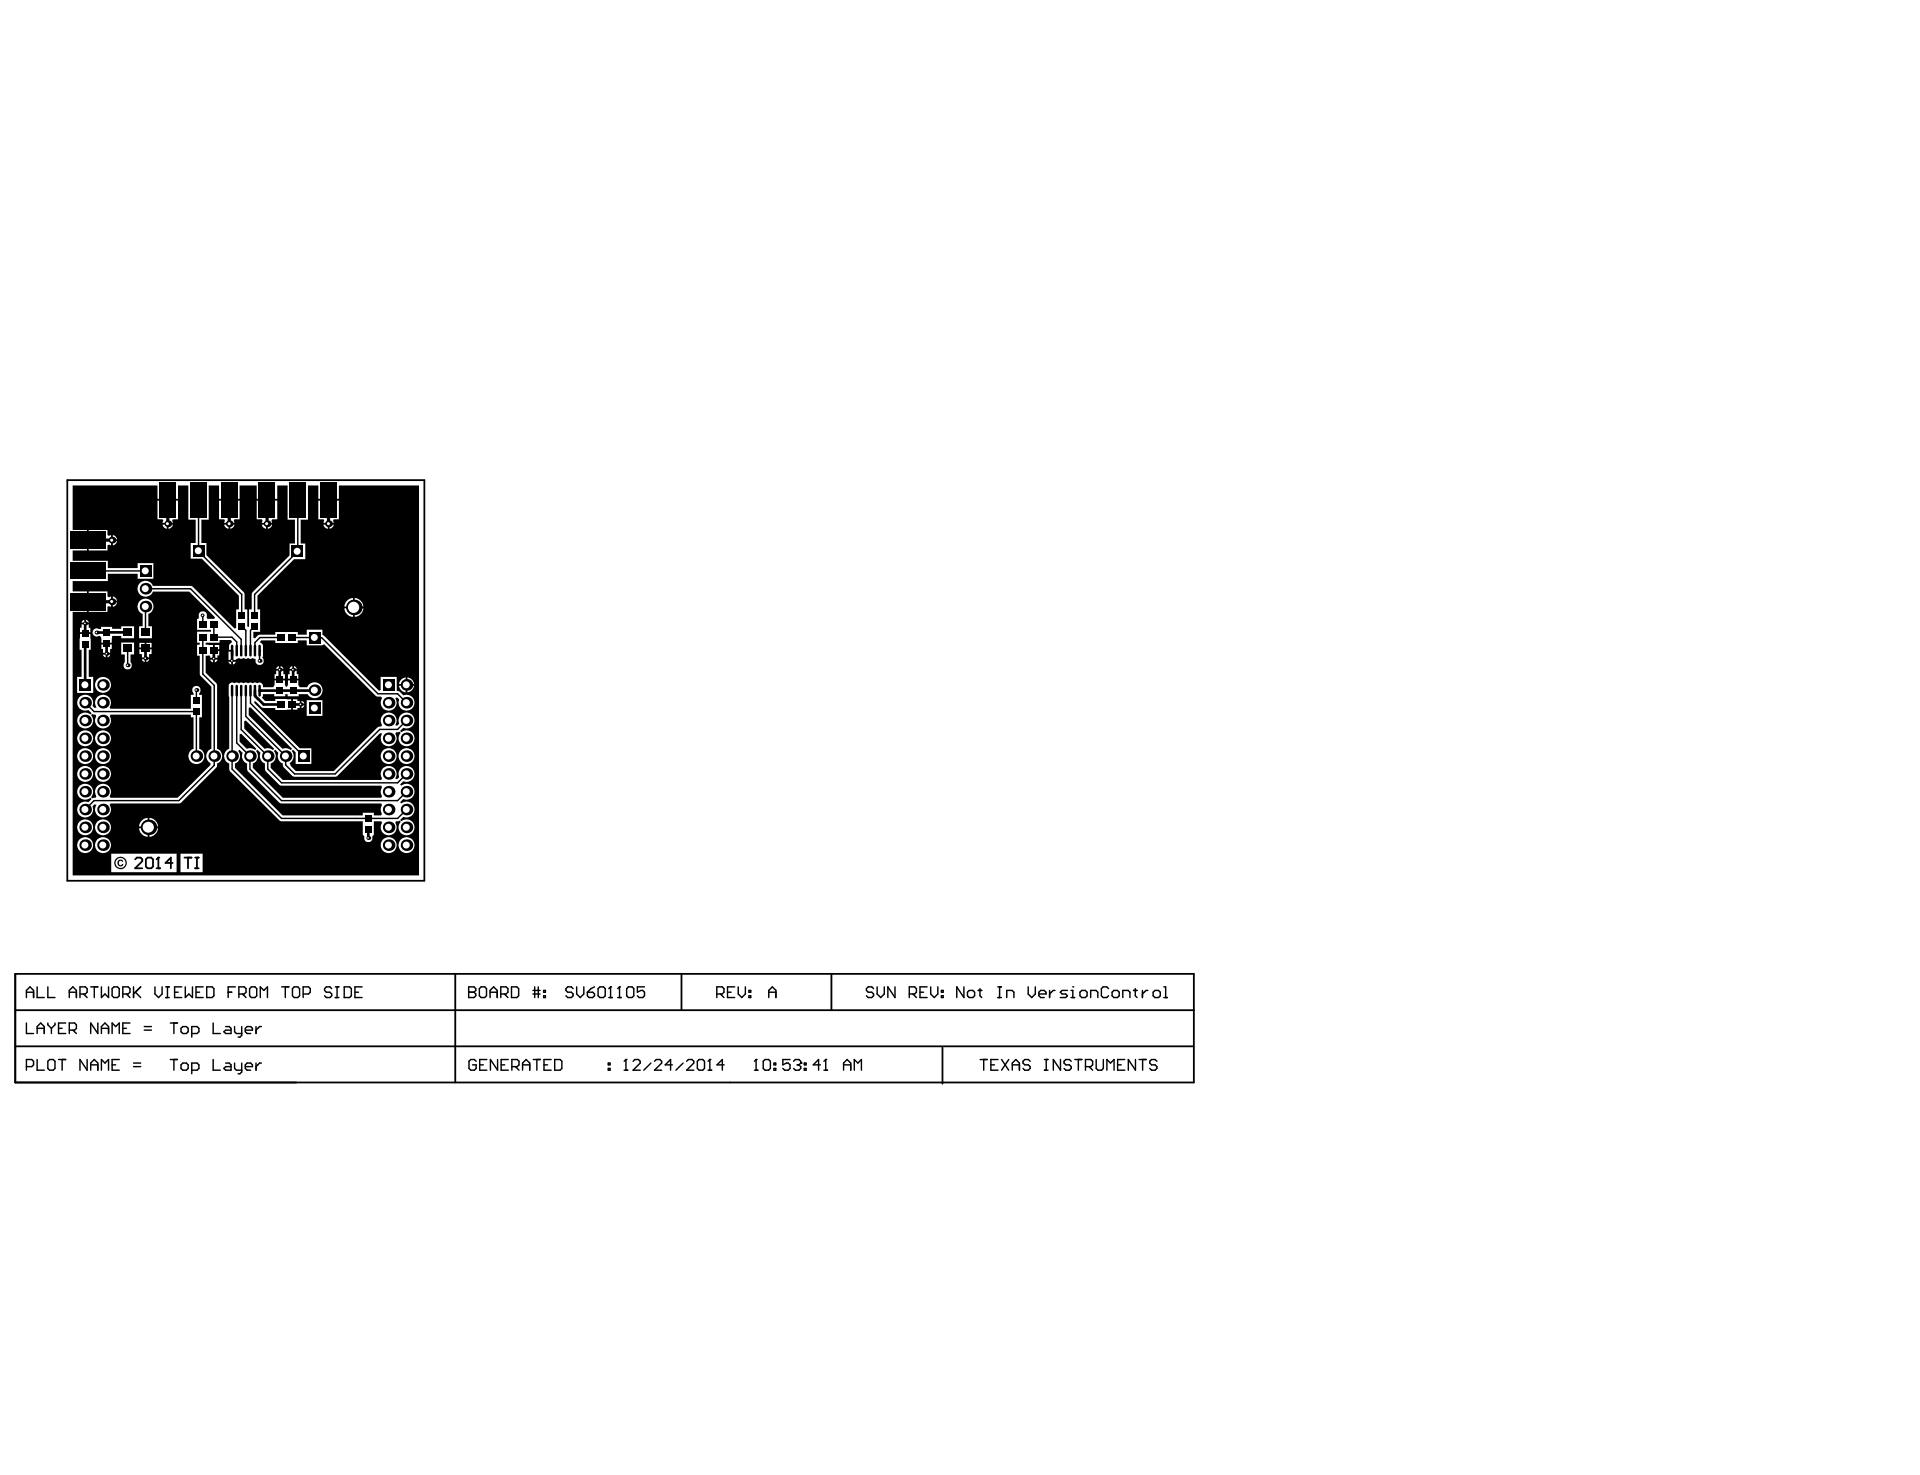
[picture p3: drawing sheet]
<svg xmlns="http://www.w3.org/2000/svg" width="271mm" height="208mm" viewBox="0 0 271 208" stroke-linecap="round" stroke-linejoin="round" font-family="sans-serif">
<g fill="none" stroke="#000" stroke-width=".25">
<path d="M9.5 67.8h50.4v56.5h-50.4zM2.1 137.4h166.4v15.4h-166.4zM19.1 121.3l.2-.3h.5l.3 .3v.2l-1 1h1M20.6 121.3l.2-.3h.5l.3 .3v1l-.3 .2h-.5l-.2-.2zM22.1 122.5h.5M22.3 121h.1M22.3 121v1.5M22.3 121l-.2 .3M24.4 121.8h-1l.7-.8v1.5M26 121h1M26.5 121v1.5M27.5 122.5h.5"/>
<path d="M27.5 121h.5M27.8 121v1.5M64.2 137.4v15.4M96.2 137.4v5.1M117.3 137.4v5.1M2.1 147.6h166.3M2.1 142.5h166.4M133 147.8v5.1"/>
</g>
<g fill="none" stroke="#000" stroke-width=".2">
<path d="M28 70.5v7.3l6.1 6.1v2.9M42 70.5v7.3l-6.1 6.1v2.9M12 99.2l1.3 1.2h14.4v6.3M12.4 80.6h8.1M18 91.4v2.5M20.5 85.6v3.6M20.5 83.1h6.4l7.1 7.1v1.6M27.7 97.4v1.5M28.6 86.8h.1M28.6 89.9v5.2l1.6 1.6v11.3l-5 5h-11.9l-1.3 1.2M28.6 86.8v1.3M30.2 91.7h.1"/>
<path d="M30.2 88.1h.1M30.2 88.1v1.8h2.5l.7 .7v1.2M32.8 93.3h.1M32.8 97.5v11l6.9 7h16.4l1.3-1.3M33.4 97.5v7.3l1.9 1.9v1.8l4.4 4.5h16.4l1.3-1.3M34 97.5v5.5l3.8 3.7v1.8l1.9 2h16.4l1.3-1.3M34.1 88.4l.6 .6v2.8M34.7 97.5v3.6l5.6 5.6v1.3l1.3 1.2h5.7l6.3-6.3h2.5l1.3-1.2M35.3 97.5v1.7l7.5 7.5M35.9 88.4l-.6 .6v2.8M36.6 91.8h.1M36.6 91.8v1.5"/>
<path d="M39.7 90h-3l-.7 .7v1.1M41.2 90h4.2l7.9 7.9h2.8l1.3 1.3M12 111.7h.3M32.8 106.7h.1M5.2 139.3v1.5h1M6.8 139.3v1.5h1M12.8 139.3h1M13.3 139.3v1.5M14.3 139.3v1.5l.5-.5 .5 .5v-1.5M15.8 139.5l.3-.2h.5l.2 .2v1l-.2 .3h-.5l-.3-.3zM18.8 139.3v1.5M19.9 139.3l-1.1 1"/>
<path d="M21.9 139.3v1l.5 .5 .5-.5v-1M23.4 139.3h.5M23.6 139.3v1.5M25.6 139.3h-1v1.5h1M26.2 139.3v1.5l.5-.5 .5 .5v-1.5M28.7 139.3h-1v1.5h1M29.2 139.3h.7l.3 .2v1l-.3 .3h-.7zM33.2 139.3h-1v1.5M35.2 139.5l.3-.2h.5l.2 .2v1l-.2 .3h-.5l-.3-.3zM39.8 139.3h1M40.3 139.3v1.5M41.3 139.5l.2-.2h.5l.3 .2v1l-.3 .3h-.5l-.2-.3z"/>
<path d="M46.8 139.5l-.2-.2h-.5l-.3 .2v.3l.3 .2h.5l.2 .3v.2l-.2 .3h-.5l-.3-.3M47.3 139.3h.5M47.6 139.3v1.5M48.6 139.3h.7l.3 .2v1l-.3 .3h-.7zM51.1 139.3h-1v1.5h1M66.1 139.3h.8l.2 .2v.3l-.2 .2 .2 .3v.2l-.2 .3h-.8zM67.6 139.5l.3-.2h.5l.3 .2v1l-.3 .3h-.5l-.3-.3zM72.2 139.3h.7l.3 .2v1l-.3 .3h-.7zM75.2 139.8h1M75.5 139.3v1.5M76 139.3v1.5M76.7 139.8h.3v.2h-.3z"/>
<path d="M80.9 139.5l-.3-.2h-.5l-.2 .2v.3l.2 .2h.5l.3 .3v.2l-.3 .3h-.5l-.2-.3M81.4 139.3v1l.5 .5 .5-.5v-1M83.9 139.3l-.5 .2-.5 .5M84.4 139.5l.2-.2h.6l.2 .2v1l-.2 .3h-.6l-.2-.3zM86.2 139.3h.1M86.2 139.3v1.5M86.2 139.3l-.3 .2M87.4 139.3h.1M87.4 139.3v1.5M87.4 139.3l-.2 .2M88.4 139.5l.3-.2h.5l.2 .2v1l-.2 .3h-.5l-.3-.3zM90.9 139.3h-1v.7l.5-.2h.3l.2 .2v.5l-.2 .3h-.5l-.3-.3"/>
<path d="M103.7 139.3h-1v1.5h1M104.2 139.3v1l.5 .5 .5-.5v-1M105.7 139.8h.2v.2h-.2zM123.3 139.5l-.3-.2h-.5l-.2 .2v.3l.2 .2h.5l.3 .3v.2l-.3 .3h-.5l-.2-.3M123.8 139.3v1l.5 .5 .5-.5v-1M126.3 139.3v1.5l-1-1.5v1.5M130.8 139.3h-1v1.5h1M131.3 139.3v1l.5 .5 .5-.5v-1M132.8 139.8h.3v.2h-.3zM136 139.3v1.5l-1-1.5v1.5M138 139.8h.5M138.3 139.5v1l.2 .3"/>
<path d="M140.8 139.3h.5M141.1 139.3v1.5M145.1 139.3v1l.5 .5 .5-.5v-1M148.1 139.8v1M148.9 139.8h-.3l-.5 .5M150.6 139.8h-.7l-.3 .2 .3 .3h.5l.2 .2-.2 .3h-.8M151.1 139.8h.3v1M151.4 139.3h.1M156.4 139.5l-.2-.2h-.5l-.3 .2v1l.3 .3h.5l.2-.3M160 139.8h.5M160.2 139.5v1l.3 .3M161.2 139.8v1"/>
<path d="M162 139.8h-.3l-.5 .5M164.2 139.3h.3v1.5M3.7 140h1M3.7 140.8v-1l.5-.5 .5 .5v1M3.7 144.4v1.4h1M3.7 150.5h.8l.2-.2v-.5l-.2-.3h-.8v1.5M5.2 145.8v-.9l.5-.5 .5 .5v.9M5.2 149.5v1.5h1M5.2 145.1h1M6.8 149.8l.2-.3h.5l.3 .3v1l-.3 .2h-.5l-.2-.2zM6.8 144.4v.2l.5 .5M7.3 145.1v.7"/>
<path d="M7.8 144.4v.2l-.5 .5M8.3 149.5h1M8.3 145.1h.5M8.8 149.5v1.5M9.3 144.4h-1v1.4h1M9.8 140h1M9.8 145.4h.7l.3-.3v-.5l-.3-.2h-.7v1.4M9.8 140.8v-1l.5-.5 .5 .5v1M10.3 145.4l.5 .4M11.3 140.3h.7l.3-.3v-.5l-.3-.2h-.7v1.5M11.8 140.3l.5 .5M12.3 149.5v1.5l-1-1.5v1.5"/>
<path d="M12.8 151v-1l.5-.5 .5 .5v1M12.8 150.3h1M13.8 144.4v1.4l-1-1.4v1.4M14.3 145.8v-.9l.5-.5 .5 .5v.9M14.3 151v-1.5l.5 .5 .5-.5v1.5M14.3 145.1h1M15.8 150.3h.5M15.8 145.8v-1.4l.5 .5 .5-.5v1.4M16.8 149.5h-1v1.5h1M17.3 140.3h.8l.2-.3v-.5l-.2-.2h-.8v1.5M17.3 145.1h.5M17.8 140.3l.5 .5"/>
<path d="M18.3 144.4h-1v1.4h1M18.8 150.5h1.1M18.8 150h1.1M19.1 140l.8 .8M20.4 145.4h1M20.4 144.9h1M23.4 140.8h.5M24 149.5h1M24 144.4h1M24.5 144.4v1.4M24.5 149.5v1.5M24.6 140h.5"/>
<path d="M25.5 150.3l.3-.3h.5l.3 .3v.5l-.3 .2h-.5l-.3-.2zM25.5 145.1l.3-.2h.5l.3 .2v.5l-.3 .2h-.5l-.3-.2zM27.1 151h.7l.3-.2v-.5l-.3-.3h-.7v1.5M27.1 145.8h.7l.3-.2v-.5l-.3-.2h-.7v1.4M27.7 140h.5M30.1 149.5v1.5h1M30.1 144.4v1.4h1M31.8 150h.5l.3 .3v.7h-.8l-.2-.2 .2-.3h.8M31.8 144.9h.5l.3 .2v.7h-.8l-.2-.2 .2-.2h.8M32.2 140h.5M33.1 150v.8l.3 .2h.7M33.1 144.9v.7l.3 .2h.7"/>
<path d="M33.7 140.3h.8l.2-.3v-.5l-.2-.2h-.8v1.5M34.1 144.9v1.2l-.2 .2h-.3M34.1 150v1.3l-.2 .2h-.3M34.2 140.3l.5 .5M34.6 150.5h1v-.2l-.2-.3h-.5l-.3 .3v.5l.3 .2h.5M34.6 145.4h1v-.3l-.2-.2h-.5l-.3 .2v.5l.3 .2h.5M36.1 144.9v.9M36.1 150v1M36.7 140.8v-1.5l.5 .5 .5-.5v1.5M36.9 150h-.3l-.5 .5M36.9 144.9h-.3l-.5 .5M42.8 140.3h.7l.3-.3v-.5l-.3-.2h-.7v1.5"/>
<path d="M47.3 140.8h.5M50.1 140h.5M66.1 140h.1M66.1 140h.8M67.2 149.8l-.3-.3h-.5l-.2 .3v1l.2 .2h.5l.3-.2v-.5h-.5M67.7 150.3h.5M68.7 149.5h-1v1.5h1M69.2 140h1M69.2 140.8v-1l.5-.5 .5 .5v1M70.2 149.5v1.5l-1-1.5v1.5M70.7 140.3h.7l.3-.3v-.5l-.3-.2h-.7v1.5M70.7 150.3h.5"/>
<path d="M71.2 140.3l.5 .5M71.7 149.5h-1v1.5h1M72.2 150.5h.8l.2-.2v-.5l-.2-.3h-.8v1.5M72.7 150.5l.5 .5M73.7 150.3h1M73.7 151v-1l.5-.5 .5 .5v1M75.2 140.3h1M75.3 149.5h1M75.8 149.5v1.5M76.7 140.5h.3v.3h-.3zM76.8 150.3h.5M77.8 149.5h-1v1.5h1"/>
<path d="M78.3 149.5h.7l.3 .3v1l-.3 .2h-.7zM82.9 140h.7l.3 .3v.2l-.3 .3h-.5l-.2-.3zM85.8 150.8h.3v.2h-.3zM85.8 150h.3v.3h-.3zM85.9 140.8h.5M87.2 140.8h.5M88.1 151h.5M88.3 149.5h.1M88.3 149.5v1.5M88.3 149.5l-.2 .3M89.3 149.8l.3-.3h.5l.2 .3v.2l-1 1h1M91.9 150l-1.1 1"/>
<path d="M92.4 149.8l.2-.3h.5l.3 .3v.2l-1 1h1M94.9 150.3h-1l.7-.8v1.5M96.4 150l-1 1M96.9 149.8l.2-.3h.5l.3 .3v.2l-1 1h1M98.4 149.8l.3-.3h.5l.2 .3v1l-.2 .2h-.5l-.3-.2zM99.9 151h.5M100.2 149.5h.1M100.2 149.5v1.5M100.2 149.5l-.3 .3M101.2 140.3h.7l.3-.3v-.5l-.3-.2h-.7v1.5M101.7 140.3l.5 .5M102.2 150.3h-1l.7-.8v1.5"/>
<path d="M102.7 140h.5M105.7 140.5h.2v.3h-.2zM106.5 151h.4M106.7 149.5h.1M106.7 149.5v1.5M106.7 149.5l-.2 .3M107.7 149.8l.3-.3h.5l.2 .3v1l-.2 .2h-.5l-.3-.2zM108.5 140.8v-1l.5-.5 .5 .5v1M108.5 140h1M109.2 150.8h.3v.2h-.3zM109.2 150h.3v.3h-.3zM111.5 149.5h-1v.8l.5-.3h.2l.3 .3v.5l-.3 .2h-.5l-.2-.2"/>
<path d="M112 149.8l.2-.3h.5l.3 .3v.2M112.5 150.3h.2M112.7 150.3l.3 .2v.3l-.3 .2h-.5l-.2-.2M113 150h.1M113 150l-.3 .3M113.5 150.8h.2v.2h-.2zM113.5 150h.2v.3h-.2zM115.8 150.3h-1l.7-.8v1.5M116.3 151h.5M116.5 149.5h.1M116.5 149.5v1.5M116.5 149.5l-.2 .3"/>
<path d="M119 150.3h1M119 151v-1l.5-.5 .5 .5v1M120.5 151v-1.5l.6 .5 .5-.5v1.5M128.3 140.3h.8l.2-.3v-.5l-.2-.2h-.8v1.5M128.8 140.3l.5 .5M129.8 140h.5M132.8 140.5h.3v.3h-.3zM136.5 140l.3-.2h.5l.2 .2v.5l-.2 .3h-.5l-.3-.3zM138.3 149.5h1M138.8 149.5v1.5M139.8 150.3h.5M140.8 140.8h.5"/>
<path d="M140.8 149.5h-1v1.5h1M141.3 149.5l1 1.5M142.1 140.8v-1h.7l.3 .2v.8M142.3 149.5l-1 1.5M142.8 150.3h1.1M142.8 151v-1l.5-.5 .6 .5v1M145.4 149.8l-.3-.3h-.5l-.2 .3v.2l.2 .3h.5l.3 .2v.3l-.3 .2h-.5l-.2-.2M146.6 140.3h1v-.3l-.2-.2h-.5l-.3 .2v.5l.3 .3h.5M147.4 149.5h.5M147.4 151h.5M147.6 149.5v1.5M149.6 149.5v1.5l-1-1.5v1.5"/>
<path d="M151.1 140.8h.5M151.2 149.8l-.3-.3h-.5l-.2 .3v.2l.2 .3h.5l.3 .2v.3l-.3 .2h-.5l-.2-.2M151.7 149.5h1M152.2 149.5v1.5M152.4 140l.2-.2h.5l.3 .2v.5l-.3 .3h-.5l-.2-.3zM153.2 150.5h.7l.3-.2v-.5l-.3-.3h-.7v1.5M153.7 150.5l.5 .5M153.9 140.8v-1h.8l.2 .2v.8M154.7 149.5v1.3l.2 .2h.5l.3-.2v-1.3M156.2 151v-1.5l.5 .5 .5-.5v1.5M156.9 140l.3-.2h.5l.2 .2v.5l-.2 .3h-.5l-.3-.3zM157.7 150.3h.5"/>
<path d="M158.4 140.8v-1h.8l.2 .2v.8M158.7 149.5h-1v1.5h1M160.2 149.5v1.5l-1-1.5v1.5M160.7 149.5h1M161.2 149.5v1.5M162.7 140l.3-.2h.5l.2 .2v.5l-.2 .3h-.5l-.3-.3zM163.3 149.8l-.3-.3h-.5l-.3 .3v.2l.3 .3h.5l.3 .2v.3l-.3 .2h-.5l-.3-.2M164.2 140.8h.5"/>
</g>
<g fill="#000">
<path d="M33.6 106l.2-.2 .4 .4a1.1 1.1 0 0 0 .7 1.5v.8l.1 .3 4.6 4.6h14.2l.1 .3a1.1 1.1 0 0 0 0 1.1l-.1 .3h-1v-.4h-1.6v.4h-11.3l-6.7-6.7v-.7a1.1 1.1 0 0 0 .4-1.7zM33.8 103.6l.2-.1 2.2 2.2-.2 .1a1.14 1.14 0 0 0-1.2-.1l-1-1zM36.1 106l.2-.2 .5 .4a1.1 1.1 0 0 0 .6 1.5v.8l.1 .3 2.1 2 14.2 .1 .1 .3a1.08 1.08 0 0 0 0 1.1l-.1 .3h-13.9l-4.2-4.2v-.7a1.1 1.1 0 0 0 .4-1.7zM34.5 101.8l.2-.1 4 4-.2 .1a1.14 1.14 0 0 0-1.2-.1l-2.8-2.9zM35.1 99.9l.2-.1 5.9 5.9-.2 .1a1.14 1.14 0 0 0-1.1-.1l-4.8-4.8z"/>
<path d="M29.5 68.5h1.4v1.9h2.9v-1.9h2.4v1.9h2.9v-1.9h1.5v4.8h1v3.4h-.7v1.7l-5.3 5.2-.1 .3v2.1h-.4v2.4l-.1 .1-.1-.1v-2.4h-.4v-2.1l-.1-.3-5.3-5.3v-1.7h-.7v-3.3h1.1zM36.2 70.6v2.7h.8l.1 .2-.1 .3h1.4l-.1-.3 .1-.2h.7v-2.7zM30.9 70.6v2.7h.7l.1 .2-.1 .3h1.5l-.1-.3 .1-.2h.7v-2.7zM37.8 74v.6l.4-.2 .2-.3v-.1zM37 74l.2 .4 .3 .2v-.6zM32.5 74v.6l.4-.2 .2-.3v-.1zM31.6 74l.2 .4 .4 .2v-.6z"/>
<path d="M16.1 121.8a.9 .9 0 0 1 1.8 0 .9 .9 0 0 1-1.8 0zM16.3 121.8a.71 .71 0 0 0 1.4 0 .71 .71 0 0 0-1.4 0zM16.6 121.5l.3-.2a.41 .41 0 0 1 .5 .3h-.2a.29 .29 0 0 0-.5 .1 .29 .29 0 0 0 .3 .4l.2-.2 .2 .1a.47 .47 0 0 1-.7 .2 .47 .47 0 0 1-.1-.7z"/>
<path d="M10.3 68.5h11.9v1.9h2.9v-1.9h1.5v4.8h1v3.3h-.7v2.2h1.6l5.2 5.3v1.9h-.4v2.6l-.2 .1-5.9-5.9-.3-.1h-5.3l-.1-.2a1.12 1.12 0 0 0-1.7-.3 1.12 1.12 0 0 0 .1 1.8 1.12 1.12 0 0 0 1.7-.5h5.1l3.6 3.6-.1 .2h-1v-.2a.59 .59 0 0 0-.6-.8 .59 .59 0 0 0-.5 .8l-.1 .2h-.2v1.6h2v.2h-2v1.6h.4v.3h-.4v1.5h.4v2.8l1.6 1.6v8.8h-.1a1.12 1.12 0 0 0 0 2v.2l-4.6 4.7h-9.5l-.1-.3a1.13 1.13 0 0 0-1-1.7 1.13 1.13 0 0 0-.9 1.7l-.1 .3-.5 .1-.2-.2 .2-.2a1.13 1.13 0 0 0-.9-1.7 1.13 1.13 0 0 0-1.2 1.4 1.13 1.13 0 0 0 1.8 .6l.2 .2-.4 .4a1.13 1.13 0 0 0-1.6 .9 1.13 1.13 0 0 0 1.3 1.3 1.13 1.13 0 0 0 .9-1.6l.2-.3 .3 .1a1.14 1.14 0 0 0 .9 1.7 1.14 1.14 0 0 0 1-1.7l.1-.2h9.8l5.1-5.1 .1-.6a1.09 1.09 0 0 0 .8-1 1.09 1.09 0 0 0-.8-1v-9l-.1-.3-1.5-1.5v-2.4h.6l.1 .3h1v-.3h.2v-.6h-.7v-.2h-.1v-.7h-1.1v-.3h2v-.4h1.5l.2 .2v.2l-.4 .3v.7h.5v.2h-.6v1.2h1.1l.4-.2 .3 .1 .4-.1 .3 .1 .3-.1 .3 .1 .3-.1 .5 .1a.6 .6 0 0 0 .6 .8 .6 .6 0 0 0 .3-1l.1-1.7a.59 .59 0 0 0-.4-.5l.2-.2h1.9v.3h3.2v-.3h1.3v.7h2.2l.3-.2 7.2 7.3 .8 .1 .1 .3a1.14 1.14 0 0 0 1 1.7 1.14 1.14 0 0 0 .9-1.8l.3-.1 .2 .3a1.13 1.13 0 0 0 .9 1.6 1.13 1.13 0 0 0 1.3-1.3 1.13 1.13 0 0 0-1.6-.9l-.5-.5-.4-.1v-2h-2.3v1.9l-.2 .1-7.8-7.8-.2-.1v-.7h-2.2v.7h-1.3v-.4h-3.2v.4h-2.1l-.3 .1-.4 .4-.3-.1v-.8h1v-3.2h-.4v-1.9l5.2-5.2h1.6v-2.2h-.7v-3.4h1.1v-4.8h1.4v1.9h2.9v-1.9h11.3v55h-48.8v-37.2h2v-2.8h-2v-1.5h4.9v-1h4.2v.7h2.2v-2.2h-2.2v.7h-4.2v-1.1h-4.9v-1.4h2v-2.9h-2zM44.9 70.6v2.7h.7l.2 .2-.2 .3h1.5l-.1-.3 .1-.2h.7v-2.7zM22.2 70.6v2.7h.8l.1 .2-.1 .3h1.4l-.1-.3 .1-.2h.7v-2.7zM46.5 74v.6l.4-.2 .2-.3v-.1zM45.6 74l.3 .4 .4 .2v-.6zM23.8 74v.6l.4-.2 .2-.3v-.1zM23 74l.2 .4 .3 .2v-.6zM15.9 75.5v.6h.6l-.2-.4zM15.9 76.4v.5l.4-.2 .2-.3zM12.5 74.8v2.9h2.7v-.8l.2-.1 .3 .1v-1.4l-.3 .1-.2-.1v-.7zM15.9 84.2v.6h.6l-.2-.4zM50.1 84.4v1.2h1.2a1.3 1.3 0 0 0-1.2-1.2zM49 84.8l-.3 .2-.1 .6h1.2v-1.2l-.5 .1zM15.9 85v.6h.1l.3-.2 .2-.4zM12.5 83.5v2.8h2.7v-.7l.2-.1 .3 .1v-1.4l-.3 .1-.2-.1v-.7zM50.1 85.8v1.2a1.3 1.3 0 0 0 1.2-1.2zM48.6 85.8a1.3 1.3 0 0 0 1.2 1.2v-1.2zM12.1 87.5v.4h.4l-.1-.3zM11.6 87.6l-.1 .3h.4v-.4zM13.2 88.8a.58 .58 0 0 0 0 .8 .58 .58 0 0 0 .7 .1h.2l.2 .2v.8h1.5v-1h1.3v.4h1.8v-1.7h-1.8v.3h-1.3v-.2h-1.5v.3h-.4a.53 .53 0 0 0-.7 0zM11.5 88.1v.5h-.2v.6h1.4v-.6h-.2v-.5zM19.7 84.8a1.12 1.12 0 0 0 .4 1.8v1.8h-.5v1.7h1.8v-1.7h-.5v-1.8a1.12 1.12 0 0 0 .6-1.6 1.12 1.12 0 0 0-1.8-.2zM20.7 90.7v.7h.7v-.7zM19.7 90.7v.7h.7v-.7zM30.3 91v.6h.6v-.6zM14.3 90.9v.7h.2v.5h1v-.5h.3v-.7zM15.2 92.4v.4l.3-.3v-.1zM14.5 92.4l.2 .2 .2 .2v-.4zM19.7 91.6v.7h.3v.5h1v-.5h.4v-.7zM20.7 93v.4l.3-.3v-.1zM20 93l.2 .3 .2 .1v-.4zM30.3 93.1v.4l.4-.3v-.1zM29.7 93.1l.1 .2 .3 .2v-.4zM32.9 93.4v.4l.4-.3v-.1zM32.2 93.4l.2 .2 .2 .2v-.4zM41.5 94v.4h.4l-.2-.3zM41 94.1l-.1 .3h.3v-.4zM39.6 94v.4h.4l-.1-.3zM39.1 94.1l-.1 .3h.4v-.4zM17.1 90.7v1.6h.5v1.2a.58 .58 0 0 0 0 .8 .58 .58 0 0 0 .8 0 .58 .58 0 0 0 0-.8v-1.2h.5v-1.6zM40.9 94.6v.5h-.3v.7h1.5v-.7h-.2v-.5zM39 94.6v.5h-.3v.7h1.5v-.7h-.2v-.5zM57.5 95.6v.9h.9a1.05 1.05 0 0 0-.9-.9zM56.6 95.9l-.3 .6h.9v-.9zM32.4 96.4l-.1 .4v8.9a1.09 1.09 0 0 0-.7 1 1.09 1.09 0 0 0 .7 1v.8l.1 .3 7.2 7.1h11.6v2l.2 .2v.2a.58 .58 0 0 0 .7 .5 .58 .58 0 0 0 .4-.7l.3-.2v-2h1l.1 .2a1.13 1.13 0 0 0 .9 1.8 1.13 1.13 0 0 0 1-1.8l.1-.2 .5-.1 .2 .2-.2 .2a1.13 1.13 0 0 0 .8 1.7 1.13 1.13 0 0 0 1.2-1.5 1.13 1.13 0 0 0-1.8-.5l-.1-.2 .4-.4a1.13 1.13 0 0 0 1.6-1.2 1.13 1.13 0 0 0-1.9-.7l-.1-.2 .4-.4a1.13 1.13 0 0 0 1.6-1.2 1.13 1.13 0 0 0-1.9-.7l-.1-.2 .4-.5a1.13 1.13 0 0 0 1.6-.8 1.13 1.13 0 0 0-1.3-1.3 1.13 1.13 0 0 0-.9 1.6l-.2 .2h-.3a1.14 1.14 0 0 0-.9-1.8 1.14 1.14 0 0 0-1 1.7l-.1 .3h-13.9l-1.7-1.7v-.7a1.1 1.1 0 0 0 .4-1.7l.2-.2 .5 .4a1.1 1.1 0 0 0 .6 1.5l.1 .6 1.4 1.3h6l6.2-6.1 .3 .1a1.13 1.13 0 0 0 .9 1.7 1.13 1.13 0 0 0 1-1.7l.1-.3 .5-.1 .1 .2-.1 .2a1.13 1.13 0 0 0 .8 1.7 1.13 1.13 0 0 0 1.2-1.4 1.13 1.13 0 0 0-1.8-.6l-.1-.1 .4-.5a1.13 1.13 0 0 0 1.6-.9 1.13 1.13 0 0 0-1.3-1.3 1.13 1.13 0 0 0-.9 1.6l-.2 .3-.3-.1a1.14 1.14 0 0 0-.9-1.7 1.14 1.14 0 0 0-1 1.7l-.1 .2-.5 .1-6.2 6.2h-5.4l-.6-.7-.2-.4a1.13 1.13 0 0 0 .3-1.7l.1-.2 .4 .4v1.6h2.2v-2.2h-1.6l-6.4-6.4v-.3l1 .9 .3 .1h1.6v.3l2.3-.1v-1.4l-2.3-.1v.3h-1.4l-.4-.4 .1-.2v-.3h1.6v.3h1.6v-.3h.3v.3h1.5v-.3h1.3l.2 .2a1.13 1.13 0 0 0 1.7-.1 1.13 1.13 0 0 0-.3-1.6 1.13 1.13 0 0 0-1.6 .5h-1.1l-.2-.4v-.6h-1.5v.6l-.2 .3-.2-.3v-.6h-1.5v.6l-.2 .4h-1.4a.51 .51 0 0 0-.2-.6 .51 .51 0 0 0-.6 0 .49 .49 0 0 0-.7 0 .46 .46 0 0 0-.6 0 .49 .49 0 0 0-.6 0 .46 .46 0 0 0-.7 0 .49 .49 0 0 0-.6 0 .46 .46 0 0 0-.7 0zM57.5 96.8v.9a1.05 1.05 0 0 0 .9-.9zM56.3 96.8a1.05 1.05 0 0 0 .9 .9v-.9zM11.3 89.5l-.1 2.2h.3v3.8h-.6v2.3h2.3v-2.3h-.7v-3.8h.3l-.1-2.2zM13.4 96.6a1.15 1.15 0 0 0 2.3 0 1.15 1.15 0 0 0-2.3 0zM42.6 98.9v.4h.3l-.1-.3zM42.6 99.5v.4l.3-.3v-.1zM41.3 98.7v1.4h.7v-.2h.3v-1h-.3v-.2zM11.2 98.4a1.13 1.13 0 0 0-.1 1.4 1.13 1.13 0 0 0 1.4 .4l.4 .4-.2 .2a1.13 1.13 0 0 0-1.8 .6 1.13 1.13 0 0 0 1.4 1.4 1.13 1.13 0 0 0 .5-1.9l.2-.2 .5 .1 .1 .3a1.13 1.13 0 0 0 .9 1.7 1.13 1.13 0 0 0 1-1.7l.1-.3h11.3v.4h.4v4.5a1.12 1.12 0 0 0-.5 1.7 1.12 1.12 0 0 0 1.8 0 1.12 1.12 0 0 0-.5-1.7v-4.5h.4v-3.1h-.4v-.3a.58 .58 0 0 0 0-.8 .58 .58 0 0 0-.8 0 .58 .58 0 0 0 0 .8v.3h-.4v1.9h-11.3l-.1-.2a1.15 1.15 0 0 0-1-1.8 1.15 1.15 0 0 0-.9 1.9h-.3l-.2-.3a1.13 1.13 0 0 0-.4-1.4 1.13 1.13 0 0 0-1.5 .2zM43.3 98.8v2.2h2.2v-2.2zM13.4 104.2a1.15 1.15 0 0 0 2.3 0 1.15 1.15 0 0 0-2.3 0zM10.9 104.2a1.13 1.13 0 0 0 2.2 0 1.13 1.13 0 0 0-2.2 0zM56.2 106.7a1.15 1.15 0 0 0 2.3 0 1.15 1.15 0 0 0-2.3 0zM53.7 106.7a1.15 1.15 0 0 0 2.3 0 1.15 1.15 0 0 0-2.3 0zM13.4 106.7a1.15 1.15 0 0 0 2.3 0 1.15 1.15 0 0 0-2.3 0zM10.9 106.7a1.13 1.13 0 0 0 2.2 0 1.13 1.13 0 0 0-2.2 0zM13.4 109.2a1.15 1.15 0 0 0 2.3 0 1.15 1.15 0 0 0-2.3 0zM10.9 109.2a1.13 1.13 0 0 0 2.2 0 1.13 1.13 0 0 0-2.2 0zM21.1 115.4v1.2h1.2a1.3 1.3 0 0 0-1.2-1.2zM20 115.8l-.2 .3-.2 .5h1.2v-1.2l-.5 .2zM13.4 116.7a1.15 1.15 0 0 0 2.3 0 1.15 1.15 0 0 0-2.3 0zM10.9 116.7a1.13 1.13 0 0 0 2.2 0 1.13 1.13 0 0 0-2.2 0zM21.1 116.9v1.2a1.3 1.3 0 0 0 1.2-1.2zM19.6 116.9a1.3 1.3 0 0 0 1.2 1.2v-1.2zM56.2 119.3a1.15 1.15 0 0 0 2.3 0 1.15 1.15 0 0 0-2.3 0zM53.7 119.3a1.15 1.15 0 0 0 2.3 0 1.15 1.15 0 0 0-2.3 0zM13.4 119.3a1.15 1.15 0 0 0 2.3 0 1.15 1.15 0 0 0-2.3 0zM10.9 119.3a1.13 1.13 0 0 0 2.2 0 1.13 1.13 0 0 0-2.2 0zM25.5 120.5v2.6h3.1v-2.6zM15.7 120.5v2.6h9.2v-2.6z"/>
<circle cx="28.6" cy="86.8" r=".26"/>
<circle cx="36.6" cy="97.5" r=".19"/>
</g>
<g fill="none" stroke="#000" stroke-width=".38">
<path d="M12 88v1.3M12 90.9v5.7M13.6 89.3h1.4M15 90.8v1.4M15.1 89.2h2.9M20.5 91.5v1.4M30.2 91.7v1.3M32.8 91.8v1.5M36 97.5v.7l1.2 1.2h2.5M36.1 98.3h.1M36.4 98.6h.1M36.6 97.5h7.8"/>
<path d="M39.5 94.5v1.4M41.2 99.4h1.2M41.4 94.5v1.4M52 117v1.3"/>
</g>
<path d="M12.4 76.2h3.4M23.7 70.5v3.4M32.3 70.5v3.4M37.7 70.5v3.4M46.4 70.5v3.4M12.4 84.9h3.4" fill="none" stroke="#000" stroke-width=".45"/>
<circle cx="28.6" cy="86.8" r=".11" fill="#fff"/>
<circle cx="32.7" cy="93.2" r=".26" fill="#000"/>
<circle cx="32.7" cy="93.2" r=".11" fill="#fff"/>
<circle cx="30.1" cy="92.9" r=".26" fill="#000"/>
<circle cx="30.1" cy="92.9" r=".11" fill="#fff"/>
<circle cx="15" cy="92.2" r=".28" fill="#000"/>
<circle cx="15" cy="92.2" r=".11" fill="#fff"/>
<circle cx="39.5" cy="94.5" r=".28" fill="#000"/>
<circle cx="39.4" cy="94.5" r=".11" fill="#fff"/>
<circle cx="41.4" cy="94.5" r=".28" fill="#000"/>
<circle cx="41.3" cy="94.5" r=".11" fill="#fff"/>
<circle cx="37.7" cy="73.9" r=".48" fill="#000"/>
<circle cx="37.6" cy="73.9" r=".21" fill="#fff"/>
<circle cx="13.6" cy="89.3" r=".28" fill="#000"/>
<circle cx="13.6" cy="89.2" r=".11" fill="#fff"/>
<circle cx="27.7" cy="97.4" r=".28" fill="#000"/>
<circle cx="27.7" cy="97.4" r=".11" fill="#fff"/>
<circle cx="36.6" cy="93.3" r=".28" fill="#000"/>
<circle cx="36.6" cy="93.2" r=".11" fill="#fff"/>
<circle cx="42.4" cy="99.4" r=".28" fill="#000"/>
<circle cx="42.4" cy="99.4" r=".11" fill="#fff"/>
<circle cx="12" cy="116.7" r=".82" fill="#000"/>
<circle cx="12" cy="116.7" r=".49" fill="#fff"/>
<circle cx="12" cy="119.3" r=".82" fill="#000"/>
<circle cx="12" cy="119.2" r=".49" fill="#fff"/>
<circle cx="14.5" cy="116.7" r=".82" fill="#000"/>
<circle cx="14.5" cy="116.7" r=".49" fill="#fff"/>
<circle cx="14.5" cy="119.3" r=".82" fill="#000"/>
<circle cx="14.5" cy="119.2" r=".49" fill="#fff"/>
<circle cx="14.5" cy="106.7" r=".82" fill="#000"/>
<circle cx="14.5" cy="106.7" r=".49" fill="#fff"/>
<circle cx="12" cy="106.7" r=".82" fill="#000"/>
<circle cx="12" cy="106.7" r=".49" fill="#fff"/>
<circle cx="12" cy="109.2" r=".82" fill="#000"/>
<circle cx="12" cy="109.2" r=".49" fill="#fff"/>
<circle cx="12" cy="111.7" r=".82" fill="#000"/>
<circle cx="12" cy="111.7" r=".49" fill="#fff"/>
<circle cx="14.5" cy="109.2" r=".82" fill="#000"/>
<circle cx="14.5" cy="109.2" r=".49" fill="#fff"/>
<circle cx="14.5" cy="111.7" r=".82" fill="#000"/>
<circle cx="14.5" cy="111.7" r=".49" fill="#fff"/>
<circle cx="14.5" cy="104.2" r=".82" fill="#000"/>
<circle cx="14.5" cy="104.2" r=".49" fill="#fff"/>
<circle cx="14.5" cy="101.7" r=".82" fill="#000"/>
<circle cx="14.5" cy="101.7" r=".49" fill="#fff"/>
<circle cx="14.5" cy="99.2" r=".82" fill="#000"/>
<circle cx="14.5" cy="99.1" r=".49" fill="#fff"/>
<circle cx="12" cy="104.2" r=".82" fill="#000"/>
<circle cx="12" cy="104.2" r=".49" fill="#fff"/>
<circle cx="12" cy="101.7" r=".82" fill="#000"/>
<circle cx="12" cy="101.7" r=".49" fill="#fff"/>
<circle cx="12" cy="99.2" r=".82" fill="#000"/>
<circle cx="12" cy="99.1" r=".49" fill="#fff"/>
<circle cx="12" cy="88" r=".28" fill="#000"/>
<circle cx="12" cy="88" r=".11" fill="#fff"/>
<circle cx="15.8" cy="84.9" r=".48" fill="#000"/>
<circle cx="15.8" cy="84.9" r=".21" fill="#fff"/>
<circle cx="15.8" cy="76.2" r=".48" fill="#000"/>
<circle cx="15.8" cy="76.2" r=".21" fill="#fff"/>
<circle cx="21" cy="116.7" r="1.1" fill="#000"/>
<circle cx="20.9" cy="116.7" r=".78" fill="#fff"/>
<circle cx="20.5" cy="92.9" r=".28" fill="#000"/>
<circle cx="20.5" cy="92.9" r=".11" fill="#fff"/>
<circle cx="18" cy="93.9" r=".28" fill="#000"/>
<circle cx="18" cy="93.9" r=".11" fill="#fff"/>
<circle cx="20.5" cy="85.6" r=".82" fill="#000"/>
<circle cx="20.5" cy="85.6" r=".49" fill="#fff"/>
<circle cx="20.5" cy="83.1" r=".82" fill="#000"/>
<circle cx="20.5" cy="83.1" r=".49" fill="#fff"/>
<circle cx="27.7" cy="106.7" r=".82" fill="#000"/>
<circle cx="27.7" cy="106.7" r=".49" fill="#fff"/>
<circle cx="30.2" cy="106.7" r=".82" fill="#000"/>
<circle cx="30.2" cy="106.7" r=".49" fill="#fff"/>
<path d="M27.2 76.9h1.6v1.6h-1.6z" fill-rule="evenodd" fill="#000"/>
<circle cx="28" cy="77.7" r=".49" fill="#fff"/>
<circle cx="35.3" cy="106.7" r=".82" fill="#000"/>
<circle cx="35.2" cy="106.7" r=".49" fill="#fff"/>
<circle cx="37.8" cy="106.7" r=".82" fill="#000"/>
<circle cx="37.8" cy="106.7" r=".49" fill="#fff"/>
<circle cx="40.3" cy="106.7" r=".82" fill="#000"/>
<circle cx="40.3" cy="106.7" r=".49" fill="#fff"/>
<path d="M42 105.9h1.6v1.6h-1.6z" fill-rule="evenodd" fill="#000"/>
<circle cx="42.8" cy="106.7" r=".49" fill="#fff"/>
<path d="M43.6 99.1h1.6v1.6h-1.6z" fill-rule="evenodd" fill="#000"/>
<circle cx="44.4" cy="99.9" r=".49" fill="#fff"/>
<circle cx="52" cy="118.3" r=".28" fill="#000"/>
<circle cx="51.9" cy="118.2" r=".11" fill="#fff"/>
<circle cx="54.8" cy="116.7" r=".82" fill="#000"/>
<circle cx="54.8" cy="116.7" r=".49" fill="#fff"/>
<circle cx="54.8" cy="119.3" r=".82" fill="#000"/>
<circle cx="54.8" cy="119.2" r=".49" fill="#fff"/>
<circle cx="54.8" cy="106.7" r=".82" fill="#000"/>
<circle cx="54.8" cy="106.7" r=".49" fill="#fff"/>
<circle cx="54.8" cy="109.2" r=".82" fill="#000"/>
<circle cx="54.8" cy="109.2" r=".49" fill="#fff"/>
<circle cx="54.8" cy="111.7" r=".82" fill="#000"/>
<circle cx="54.8" cy="111.7" r=".49" fill="#fff"/>
<circle cx="54.8" cy="104.2" r=".82" fill="#000"/>
<circle cx="54.8" cy="104.2" r=".49" fill="#fff"/>
<circle cx="54.8" cy="101.7" r=".82" fill="#000"/>
<circle cx="54.8" cy="101.7" r=".49" fill="#fff"/>
<circle cx="54.8" cy="99.2" r=".82" fill="#000"/>
<circle cx="54.8" cy="99.1" r=".49" fill="#fff"/>
<circle cx="14.5" cy="96.6" r=".82" fill="#000"/>
<circle cx="14.5" cy="96.6" r=".49" fill="#fff"/>
<path d="M11.2 95.8h1.6v1.7h-1.6z" fill-rule="evenodd" fill="#000"/>
<circle cx="12" cy="96.6" r=".49" fill="#fff"/>
<circle cx="12" cy="114.2" r=".82" fill="#000"/>
<circle cx="12" cy="114.2" r=".49" fill="#fff"/>
<circle cx="14.5" cy="114.2" r=".82" fill="#000"/>
<circle cx="14.5" cy="114.2" r=".49" fill="#fff"/>
<circle cx="23.7" cy="73.9" r=".48" fill="#000"/>
<circle cx="23.6" cy="73.9" r=".21" fill="#fff"/>
<path d="M19.7 79.8h1.6v1.6h-1.6z" fill-rule="evenodd" fill="#000"/>
<circle cx="20.5" cy="80.6" r=".49" fill="#fff"/>
<circle cx="32.3" cy="73.9" r=".48" fill="#000"/>
<circle cx="32.3" cy="73.9" r=".21" fill="#fff"/>
<circle cx="44.4" cy="97.4" r=".82" fill="#000"/>
<circle cx="44.4" cy="97.4" r=".49" fill="#fff"/>
<circle cx="46.4" cy="73.9" r=".48" fill="#000"/>
<circle cx="46.3" cy="73.9" r=".21" fill="#fff"/>
<path d="M43.6 89.2h1.6v1.6h-1.6z" fill-rule="evenodd" fill="#000"/>
<circle cx="44.4" cy="90" r=".49" fill="#fff"/>
<path d="M54 95.8h1.7v1.7h-1.7z" fill-rule="evenodd" fill="#000"/>
<circle cx="54.8" cy="96.6" r=".49" fill="#fff"/>
<circle cx="54.8" cy="114.2" r=".82" fill="#000"/>
<circle cx="54.8" cy="114.2" r=".49" fill="#fff"/>
<circle cx="57.4" cy="116.7" r=".82" fill="#000"/>
<circle cx="57.3" cy="116.7" r=".49" fill="#fff"/>
<circle cx="57.4" cy="119.3" r=".82" fill="#000"/>
<circle cx="57.3" cy="119.2" r=".49" fill="#fff"/>
<circle cx="57.4" cy="106.7" r=".82" fill="#000"/>
<circle cx="57.3" cy="106.7" r=".49" fill="#fff"/>
<circle cx="57.4" cy="109.2" r=".82" fill="#000"/>
<circle cx="57.3" cy="109.2" r=".49" fill="#fff"/>
<circle cx="57.4" cy="111.7" r=".82" fill="#000"/>
<circle cx="57.3" cy="111.7" r=".49" fill="#fff"/>
<circle cx="32.8" cy="106.7" r=".82" fill="#000"/>
<circle cx="32.7" cy="106.7" r=".49" fill="#fff"/>
<circle cx="57.4" cy="104.2" r=".82" fill="#000"/>
<circle cx="57.3" cy="104.2" r=".49" fill="#fff"/>
<circle cx="57.4" cy="101.7" r=".82" fill="#000"/>
<circle cx="57.3" cy="101.7" r=".49" fill="#fff"/>
<circle cx="57.4" cy="99.2" r=".82" fill="#000"/>
<circle cx="57.3" cy="99.1" r=".49" fill="#fff"/>
<circle cx="49.9" cy="85.7" r="1.1" fill="#000"/>
<circle cx="49.9" cy="85.7" r=".79" fill="#fff"/>
<path d="M41.2 77h1.6v1.6h-1.6z" fill-rule="evenodd" fill="#000"/>
<circle cx="41.9" cy="77.8" r=".49" fill="#fff"/>
<circle cx="57.4" cy="96.6" r=".82" fill="#000"/>
<circle cx="57.3" cy="96.6" r=".49" fill="#fff"/>
<circle cx="57.4" cy="114.2" r=".82" fill="#000"/>
<circle cx="57.3" cy="114.2" r=".49" fill="#fff"/>
<g fill="#000">
<path d="M9.9 75h5v2.4h-5z" fill-rule="evenodd"/>
<path d="M22.5 68h2.4v5h-2.4z" fill-rule="evenodd"/>
<path d="M26.9 68h2.2v5h-2.2z" fill-rule="evenodd"/>
<path d="M31.2 68h2.4v5h-2.4z" fill-rule="evenodd"/>
<path d="M36.5 68h2.4v5h-2.4z" fill-rule="evenodd"/>
<path d="M40.9 68h2.3v5h-2.3z" fill-rule="evenodd"/>
<path d="M45.2 68h2.4v5h-2.4z" fill-rule="evenodd"/>
<path d="M9.9 83.7h5v2.4h-5z" fill-rule="evenodd"/>
<path d="M9.9 79.4h5v2.3h-5z" fill-rule="evenodd"/>
<path d="M11.5 88.9h1v.9h-1z" fill-rule="evenodd"/>
<path d="M11.5 90.4h1v1h-1z" fill-rule="evenodd"/>
<path d="M14.6 88.8h.9v.9h-.9z" fill-rule="evenodd"/>
<path d="M14.6 90.3h.9v1h-.9z" fill-rule="evenodd"/>
<path d="M17.4 88.7h1.2v1.1h-1.2z" fill-rule="evenodd"/>
<path d="M17.4 90.9h1.2v1.1h-1.2z" fill-rule="evenodd"/>
<path d="M19.9 88.7h1.2v1.1h-1.2z" fill-rule="evenodd"/>
<path d="M20 90.9h1.1v1.1h-1.1z" fill-rule="evenodd"/>
<path d="M28.1 91.3h1v.9h-1z" fill-rule="evenodd"/>
<path d="M28.1 89.5h1v.9h-1z" fill-rule="evenodd"/>
<path d="M27.2 98.4h1v1h-1z" fill-rule="evenodd"/>
<path d="M28.1 87.6h1v1h-1z" fill-rule="evenodd"/>
<path d="M29.7 91.3h1v.9h-1z" fill-rule="evenodd"/>
<path d="M29.7 89.4h1v1h-1z" fill-rule="evenodd"/>
<path d="M29.7 87.7h1v.9h-1z" fill-rule="evenodd"/>
<path d="M33.6 86.3h1v1h-1z" fill-rule="evenodd"/>
<path d="M33.6 87.9h1v.9h-1z" fill-rule="evenodd"/>
<path d="M35.4 86.3h1v1h-1z" fill-rule="evenodd"/>
<path d="M35.4 87.9h1v.9h-1z" fill-rule="evenodd"/>
<path d="M39.2 89.5h1v.9h-1z" fill-rule="evenodd"/>
<path d="M39 96.9h1v1h-1z" fill-rule="evenodd"/>
<path d="M39 95.4h1v1h-1z" fill-rule="evenodd"/>
<path d="M39.2 98.9h1v1h-1z" fill-rule="evenodd"/>
<path d="M40.7 89.5h1v.9h-1z" fill-rule="evenodd"/>
<path d="M40.7 99h1v.9h-1z" fill-rule="evenodd"/>
<path d="M40.9 96.9h.9v1h-.9z" fill-rule="evenodd"/>
<path d="M40.9 95.4h.9v1h-.9z" fill-rule="evenodd"/>
<path d="M27.2 99.9h1v1h-1z" fill-rule="evenodd"/>
<path d="M51.5 115h1v1h-1z" fill-rule="evenodd"/>
<path d="M51.5 116.6h1v1h-1z" fill-rule="evenodd"/>
</g>
<g fill="none" stroke="#000" stroke-width=".35">
<path d="M32.8 91.1v1.4M32.8 96.8v1.3M33.4 91.1v1.4M33.4 96.8v1.3M34 91.1v1.4M34 96.8v1.3M34.7 91.1v1.4M34.7 96.8v1.3M35.3 91.1v1.4M35.3 96.8v1.3M36 91.1v1.4M36 96.8v1.3"/>
<path d="M36.6 91.1v1.4M36.6 96.8v1.3"/>
</g>
</svg>
